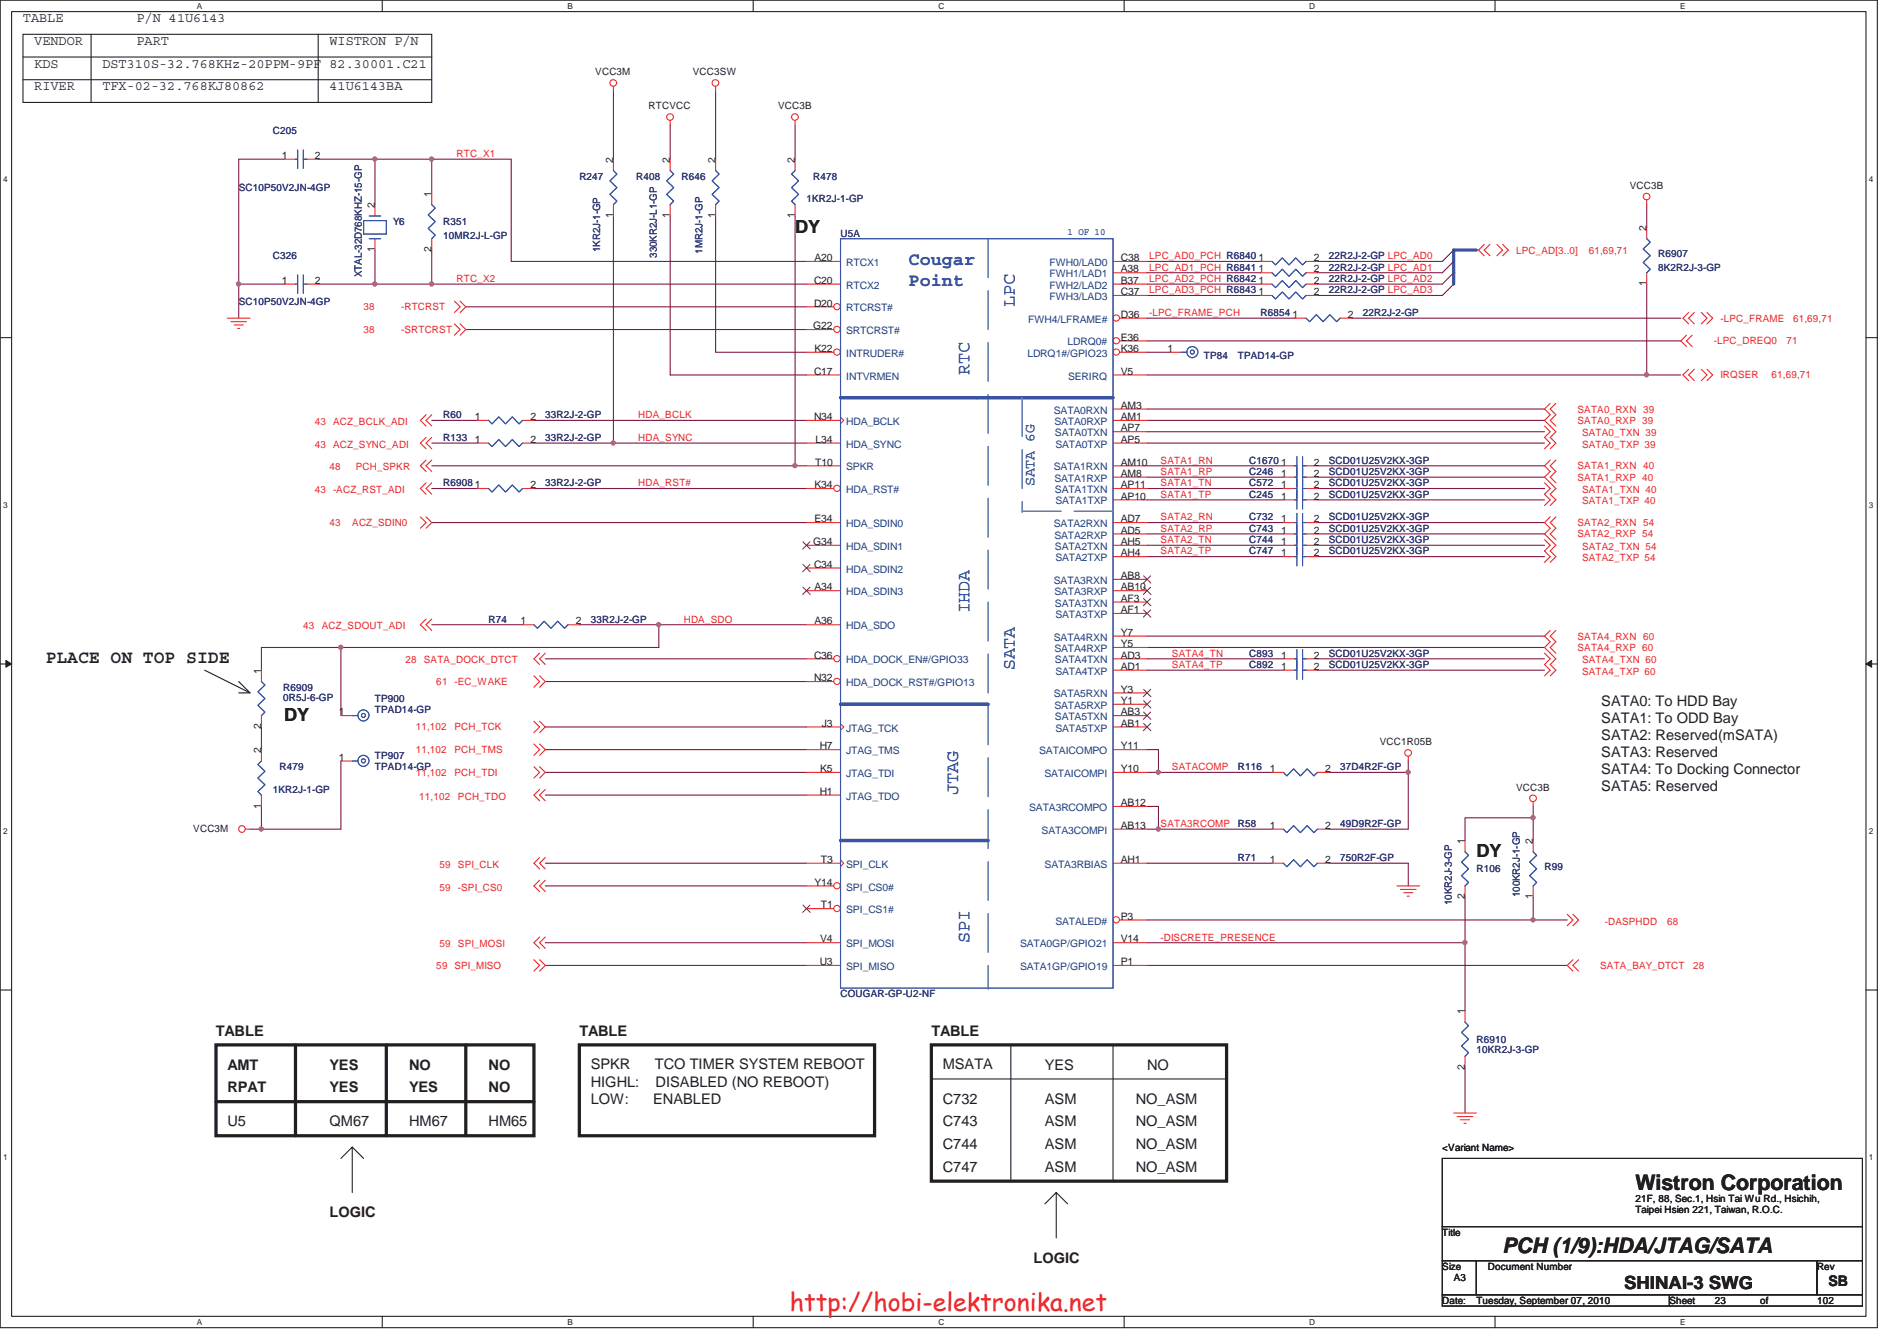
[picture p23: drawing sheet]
<svg xmlns="http://www.w3.org/2000/svg" width="297mm" height="210mm" viewBox="0 0 297 210" stroke-linecap="round" stroke-linejoin="round" font-family="sans-serif">
<defs><g id="words">
<text font-size="3.9" fill="#ed2024" x="123.7" y="205.2">http://hobi-elektronika.net</text>
<g font-size="3.3" fill="#231f20">
<text x="256.1" y="186.3">Wistron Corporation</text>
<text x="235.3" y="196.2">PCH (1/9):HDA/JTAG/SATA</text>
</g>
<g font-size="2.8" fill="#231f20">
<text x="124.5" y="36.4">DY</text>
<text x="7.2" y="103.8">PLACE ON TOP SIDE</text>
<text x="44.5" y="112.9">DY</text>
<text x="231.2" y="134.2">DY</text>
<text x="254.3" y="201.8">SHINAI-3 SWG</text>
</g>
<g font-size="2.8" fill="#3a53a4">
<text x="142.3" y="41.5">Cougar</text>
<text x="142.3" y="44.7">Point</text>
<text x="158.9" y="48" transform="rotate(-90 158.9 48)">LPC</text>
<text x="151.8" y="58.7" transform="rotate(-90 151.8 58.7)">RTC</text>
<text x="151.8" y="96.1" transform="rotate(-90 151.8 96.1)">IHDA</text>
<text x="158.9" y="104.9" transform="rotate(-90 158.9 104.9)">SATA</text>
<text x="150" y="124.5" transform="rotate(-90 150 124.5)">JTAG</text>
<text x="151.8" y="147.6" transform="rotate(-90 151.8 147.6)">SPI</text>
</g>
<text font-size="2.3" fill="#3a53a4" x="162" y="76.2" transform="rotate(-90 162 76.2)">SATA 6G</text>
<g font-size="2.3" fill="#231f20">
<text x="250.7" y="110.6">SATA0: To HDD Bay</text>
<text x="250.7" y="113.2">SATA1: To ODD Bay</text>
<text x="250.7" y="115.9">SATA2: Reserved(mSATA)</text>
<text x="250.7" y="118.6">SATA3: Reserved</text>
<text x="250.7" y="121.2">SATA4: To Docking Connector</text>
<text x="250.7" y="123.9">SATA5: Reserved</text>
<text x="33.8" y="162.2">TABLE</text>
<text x="35.6" y="167.5">AMT</text>
<text x="51.6" y="167.5">YES</text>
<text x="64" y="167.5">NO</text>
<text x="76.5" y="167.5">NO</text>
<text x="90.7" y="162.2">TABLE</text>
<text x="92.5" y="167.5">SPKR</text>
<text x="102.5" y="167.5">TCO TIMER SYSTEM REBOOT</text>
<text x="145.8" y="162.2">TABLE</text>
<text x="147.6" y="167.5">MSATA</text>
<text x="163.6" y="167.5">YES</text>
<text x="179.6" y="167.5">NO</text>
<text x="35.6" y="171.1">RPAT</text>
<text x="51.6" y="171.1">YES</text>
<text x="64" y="171.1">YES</text>
<text x="76.5" y="171.1">NO</text>
<text x="92.5" y="170.1">HIGHL:</text>
<text x="92.5" y="172.8">LOW:</text>
<text x="102.3" y="172.8">ENABLED</text>
<text x="102.7" y="170.1">DISABLED (NO REBOOT)</text>
<text x="147.6" y="172.8">C732</text>
<text x="163.6" y="172.8">ASM</text>
<text x="177.8" y="172.8">NO_ASM</text>
<text x="35.6" y="176.4">U5</text>
<text x="51.6" y="176.4">QM67</text>
<text x="64" y="176.4">HM67</text>
<text x="76.5" y="176.4">HM65</text>
<text x="147.6" y="176.4">C743</text>
<text x="147.6" y="179.9">C744</text>
<text x="163.6" y="176.4">ASM</text>
<text x="163.6" y="179.9">ASM</text>
<text x="177.8" y="176.4">NO_ASM</text>
<text x="177.8" y="179.9">NO_ASM</text>
<text x="147.6" y="183.5">C747</text>
<text x="163.6" y="183.5">ASM</text>
<text x="177.8" y="183.5">NO_ASM</text>
<text x="51.6" y="190.6">LOGIC</text>
<text x="161.8" y="197.7">LOGIC</text>
<text x="286.3" y="201.3">SB</text>
</g>
<g font-size="2.1" fill="#231f20">
<text x="3.6" y="3.5">TABLE</text>
<text x="21.4" y="3.5">P/N 41U6143</text>
<text x="5.4" y="10.6">KDS</text>
<text x="5.4" y="7">VENDOR</text>
<text x="16" y="10.6">DST310S-32.768KHz-20PPM-9PF</text>
<text x="21.4" y="7">PART</text>
<text x="51.6" y="7">WISTRON P/N</text>
<text x="51.6" y="10.6">82.30001.C21</text>
<text x="5.4" y="14.1">RIVER</text>
<text x="16" y="14.1">TFX-02-32.768KJ80862</text>
<text x="51.6" y="14.1">41U6143BA</text>
</g>
<g font-size="1.6" fill="#231f20">
<text x="93.2" y="11.8">VCC3M</text>
<text x="108.5" y="11.8">VCC3SW</text>
<text x="101.6" y="17.1">RTCVCC</text>
<text x="121.8" y="17.1">VCC3B</text>
<text x="44.2" y="24.9">1</text>
<text x="49.3" y="24.9">2</text>
<text x="96" y="25.5" transform="rotate(-90 96 25.5)">2</text>
<text x="104.9" y="25.5" transform="rotate(-90 104.9 25.5)">2</text>
<text x="112" y="25.5" transform="rotate(-90 112 25.5)">2</text>
<text x="124.5" y="25.5" transform="rotate(-90 124.5 25.5)">2</text>
<text x="255.2" y="29.6">VCC3B</text>
<text x="58.7" y="32.6" transform="rotate(-90 58.7 32.6)">2</text>
<text x="67.6" y="30.8" transform="rotate(-90 67.6 30.8)">1</text>
<text x="96" y="34.2" transform="rotate(-90 96 34.2)">1</text>
<text x="104.9" y="34.2" transform="rotate(-90 104.9 34.2)">1</text>
<text x="112" y="34.2" transform="rotate(-90 112 34.2)">1</text>
<text x="124.5" y="34.2" transform="rotate(-90 124.5 34.2)">1</text>
<text x="58.7" y="39.5" transform="rotate(-90 58.7 39.5)">1</text>
<text x="67.6" y="39.5" transform="rotate(-90 67.6 39.5)">2</text>
<text x="127.5" y="40.9">A20</text>
<text x="175.5" y="40.9">C38</text>
<text x="197.1" y="40.9">1</text>
<text x="205.7" y="40.9">2</text>
<text x="257.8" y="36.1" transform="rotate(-90 257.8 36.1)">2</text>
<text x="44.2" y="44.4">1</text>
<text x="49.3" y="44.4">2</text>
<text x="127.5" y="44.4">C20</text>
<text x="175.5" y="42.7">A38</text>
<text x="175.5" y="44.4">B37</text>
<text x="175.5" y="46.2">C37</text>
<text x="197.1" y="46.2">1</text>
<text x="197.1" y="44.4">1</text>
<text x="197.1" y="42.7">1</text>
<text x="205.7" y="46.2">2</text>
<text x="205.7" y="44.4">2</text>
<text x="205.7" y="42.7">2</text>
<text x="257.8" y="44.8" transform="rotate(-90 257.8 44.8)">1</text>
<text x="127.3" y="51.6">G22</text>
<text x="127.5" y="48">D20</text>
<text x="175.5" y="53.3">E36</text>
<text x="175.5" y="49.8">D36</text>
<text x="202.4" y="49.8">1</text>
<text x="211.1" y="49.8">2</text>
<text x="127.5" y="58.7">C17</text>
<text x="127.5" y="55.1">K22</text>
<text x="175.5" y="58.7">V5</text>
<text x="175.5" y="55.1">K36</text>
<text x="182.8" y="55.1">1</text>
<text x="74.4" y="65.8">1</text>
<text x="83.1" y="65.8">2</text>
<text x="127.5" y="65.8">N34</text>
<text x="175.5" y="64">AM3</text>
<text x="175.5" y="65.8">AM1</text>
<text x="74.4" y="69.3">1</text>
<text x="83.1" y="69.3">2</text>
<text x="127.7" y="69.3">L34</text>
<text x="175.5" y="69.3">AP5</text>
<text x="175.5" y="67.6">AP7</text>
<text x="74.4" y="76.5">1</text>
<text x="83.1" y="76.5">2</text>
<text x="127.5" y="76.5">K34</text>
<text x="127.6" y="72.9">T10</text>
<text x="175.5" y="76.5">AP11</text>
<text x="175.5" y="72.9">AM10</text>
<text x="175.5" y="74.7">AM8</text>
<text x="200.6" y="72.9">1</text>
<text x="200.6" y="76.5">1</text>
<text x="200.6" y="74.7">1</text>
<text x="205.7" y="72.9">2</text>
<text x="205.7" y="76.5">2</text>
<text x="205.7" y="74.7">2</text>
<text x="127.5" y="81.8">E34</text>
<text x="175.5" y="78.2">AP10</text>
<text x="175.5" y="81.8">AD7</text>
<text x="175.5" y="83.6">AD5</text>
<text x="200.6" y="83.6">1</text>
<text x="200.6" y="78.2">1</text>
<text x="200.6" y="81.8">1</text>
<text x="205.7" y="83.6">2</text>
<text x="205.7" y="78.2">2</text>
<text x="205.7" y="81.8">2</text>
<text x="127.3" y="85.3">G34</text>
<text x="127.5" y="88.9">C34</text>
<text x="175.5" y="87.1">AH4</text>
<text x="175.5" y="85.3">AH5</text>
<text x="200.6" y="87.1">1</text>
<text x="200.6" y="85.3">1</text>
<text x="205.7" y="87.1">2</text>
<text x="205.7" y="85.3">2</text>
<text x="127.5" y="92.5">A34</text>
<text x="175.5" y="94.2">AF3</text>
<text x="175.5" y="90.7">AB8</text>
<text x="175.5" y="92.5">AB10</text>
<text x="81.5" y="97.8">1</text>
<text x="90.2" y="97.8">2</text>
<text x="127.5" y="97.8">A36</text>
<text x="175.5" y="96">AF1</text>
<text x="175.5" y="99.6">Y7</text>
<text x="175.5" y="101.3">Y5</text>
<text x="40.9" y="105.5" transform="rotate(-90 40.9 105.5)">1</text>
<text x="127.5" y="103.1">C36</text>
<text x="127.5" y="106.7">N32</text>
<text x="175.5" y="104.9">AD1</text>
<text x="175.5" y="103.1">AD3</text>
<text x="200.6" y="103.1">1</text>
<text x="200.6" y="104.9">1</text>
<text x="205.7" y="103.1">2</text>
<text x="205.7" y="104.9">2</text>
<text x="53" y="112">1</text>
<text x="128.7" y="113.8">J3</text>
<text x="175.5" y="113.8">AB1</text>
<text x="175.5" y="112">AB3</text>
<text x="175.5" y="108.5">Y3</text>
<text x="175.5" y="110.2">Y1</text>
<text x="40.9" y="117.9" transform="rotate(-90 40.9 117.9)">2</text>
<text x="40.9" y="114.2" transform="rotate(-90 40.9 114.2)">2</text>
<text x="53" y="119.1">1</text>
<text x="128.4" y="117.3">H7</text>
<text x="175.5" y="117.3">Y11</text>
<text x="216.1" y="116.7">VCC1R05B</text>
<text x="128.4" y="124.5">H1</text>
<text x="128.4" y="120.9">K5</text>
<text x="175.5" y="120.9">Y10</text>
<text x="198.8" y="120.9">1</text>
<text x="207.5" y="120.9">2</text>
<text x="237.4" y="123.8">VCC3B</text>
<text x="30.3" y="130.2">VCC3M</text>
<text x="40.9" y="126.6" transform="rotate(-90 40.9 126.6)">1</text>
<text x="175.5" y="129.8">AB13</text>
<text x="175.5" y="126.2">AB12</text>
<text x="198.8" y="129.8">1</text>
<text x="207.5" y="129.8">2</text>
<text x="128.5" y="135.1">T3</text>
<text x="175.5" y="135.1">AH1</text>
<text x="198.8" y="135.1">1</text>
<text x="207.5" y="135.1">2</text>
<text x="229.4" y="132.2" transform="rotate(-90 229.4 132.2)">1</text>
<text x="240" y="132.2" transform="rotate(-90 240 132.2)">2</text>
<text x="127.5" y="138.7">Y14</text>
<text x="128.5" y="142.2">T1</text>
<text x="229.4" y="140.8" transform="rotate(-90 229.4 140.8)">2</text>
<text x="240" y="140.8" transform="rotate(-90 240 140.8)">1</text>
<text x="128.4" y="147.6">V4</text>
<text x="175.5" y="147.6">V14</text>
<text x="175.5" y="144">P3</text>
<text x="128.4" y="151.1">U3</text>
<text x="175.5" y="151.1">P1</text>
<text x="229.4" y="158.8" transform="rotate(-90 229.4 158.8)">1</text>
<text x="229.4" y="167.5" transform="rotate(-90 229.4 167.5)">2</text>
<text x="225.8" y="180.2">&lt;Variant Name&gt;</text>
<text x="256.1" y="188.2">21F, 88, Sec.1, Hsin Tai Wu Rd., Hsichih,</text>
<text x="256.1" y="190">Taipei Hsien 221, Taiwan, R.O.C.</text>
<text x="225.8" y="193.5">Title</text>
<text x="225.8" y="198.8">Size</text>
<text x="227.6" y="200.6">A3</text>
<text x="233" y="198.8">Document Number</text>
<text x="284.5" y="198.8">Rev</text>
<text x="225.8" y="204.2">Date:</text>
<text x="231.2" y="204.2">Tuesday, September 07, 2010</text>
<text x="261.4" y="204.2">Sheet</text>
<text x="268.5" y="204.2">23</text>
<text x="275.6" y="204.2">of</text>
<text x="284.5" y="204.2">102</text>
</g>
<g font-size="1.6" fill="#2d2d72">
<text x="42.7" y="21">C205</text>
<text x="37.4" y="29.9">SC10P50V2JN-4GP</text>
<text x="90.7" y="28.1">R247</text>
<text x="99.6" y="28.1">R408</text>
<text x="106.7" y="28.1">R646</text>
<text x="127.3" y="28.1">R478</text>
<text x="61.5" y="35.3">Y6</text>
<text x="69.4" y="35.3">R351</text>
<text x="126.3" y="31.7">1KR2J-1-GP</text>
<text x="42.7" y="40.6">C326</text>
<text x="69.4" y="37.4">10MR2J-L-GP</text>
<text x="94" y="39.5" transform="rotate(-90 94 39.5)">1KR2J-1-GP</text>
<text x="102.9" y="40.4" transform="rotate(-90 102.9 40.4)">330KR2J-L1-GP</text>
<text x="110" y="39.7" transform="rotate(-90 110 39.7)">1MR2J-1-GP</text>
<text x="131.6" y="37">U5A</text>
<text x="208.1" y="40.6">22R2J-2-GP LPC_AD0</text>
<text x="259.6" y="40.3">R6907</text>
<text x="37.4" y="47.7">SC10P50V2JN-4GP</text>
<text x="56.6" y="43.4" transform="rotate(-90 56.6 43.4)">XTAL-32D768KHZ-15-GP</text>
<text x="208.1" y="45.9">22R2J-2-GP LPC_AD3</text>
<text x="208.1" y="44.2">22R2J-2-GP LPC_AD2</text>
<text x="208.1" y="42.4">22R2J-2-GP LPC_AD1</text>
<text x="259.6" y="42.4">8K2R2J-3-GP</text>
<text x="197.4" y="49.5">R6854</text>
<text x="213.4" y="49.5">22R2J-2-GP</text>
<text x="188.5" y="56.3">TP84</text>
<text x="193.8" y="56.3">TPAD14-GP</text>
<text x="69.4" y="65.5">R60</text>
<text x="85.4" y="65.5">33R2J-2-GP</text>
<text x="69.4" y="69">R133</text>
<text x="85.4" y="69">33R2J-2-GP</text>
<text x="69.4" y="76.2">R6908</text>
<text x="85.4" y="76.2">33R2J-2-GP</text>
<text x="195.6" y="72.6">C1670</text>
<text x="195.6" y="77.9">C245</text>
<text x="195.6" y="76.2">C572</text>
<text x="195.6" y="74.4">C246</text>
<text x="208.1" y="72.6">SCD01U25V2KX-3GP</text>
<text x="208.1" y="77.9">SCD01U25V2KX-3GP</text>
<text x="208.1" y="76.2">SCD01U25V2KX-3GP</text>
<text x="208.1" y="74.4">SCD01U25V2KX-3GP</text>
<text x="195.6" y="83.3">C743</text>
<text x="195.6" y="81.5">C732</text>
<text x="208.1" y="83.3">SCD01U25V2KX-3GP</text>
<text x="208.1" y="81.5">SCD01U25V2KX-3GP</text>
<text x="195.6" y="86.8">C747</text>
<text x="195.6" y="85">C744</text>
<text x="208.1" y="86.8">SCD01U25V2KX-3GP</text>
<text x="208.1" y="85">SCD01U25V2KX-3GP</text>
<text x="76.5" y="97.5">R74</text>
<text x="92.5" y="97.5">33R2J-2-GP</text>
<text x="195.6" y="102.8">C893</text>
<text x="195.6" y="104.6">C892</text>
<text x="208.1" y="102.8">SCD01U25V2KX-3GP</text>
<text x="208.1" y="104.6">SCD01U25V2KX-3GP</text>
<text x="44.3" y="108.2">R6909</text>
<text x="44.3" y="109.8">0R5J-6-GP</text>
<text x="58.7" y="109.9">TP900</text>
<text x="58.7" y="111.7">TPAD14-GP</text>
<text x="58.7" y="118.8">TP907</text>
<text x="42.7" y="124.2">1KR2J-1-GP</text>
<text x="43.8" y="120.6">R479</text>
<text x="58.7" y="120.6">TPAD14-GP</text>
<text x="193.8" y="120.6">R116</text>
<text x="209.8" y="120.6">37D4R2F-GP</text>
<text x="193.8" y="129.5">R58</text>
<text x="209.8" y="129.5">49D9R2F-GP</text>
<text x="193.8" y="134.8">R71</text>
<text x="209.8" y="134.8">750R2F-GP</text>
<text x="231.2" y="136.6">R106</text>
<text x="241.8" y="136.3">R99</text>
<text x="227.3" y="141.7" transform="rotate(-90 227.3 141.7)">10KR2J-3-GP</text>
<text x="238" y="140.5" transform="rotate(-90 238 140.5)">100KR2J-1-GP</text>
<text x="131.6" y="156.2">COUGAR-GP-U2-NF</text>
<text x="231.2" y="163.3">R6910</text>
<text x="231.2" y="164.9">10KR2J-3-GP</text>
</g>
<g font-size="1.6" fill="#ec2426">
<text x="71.5" y="24.6">RTC_X1</text>
<text x="180" y="40.6">LPC_AD0_PCH R6840</text>
<text x="237.4" y="39.7">LPC_AD[3..0]</text>
<text x="248.8" y="39.7">61,69,71</text>
<text x="71.5" y="44.2">RTC_X2</text>
<text x="180" y="42.4">LPC_AD1_PCH R6841</text>
<text x="180" y="44.2">LPC_AD2_PCH R6842</text>
<text x="180" y="45.9">LPC_AD3_PCH R6843</text>
<text x="56.9" y="48.6">38</text>
<text x="56.9" y="52.2">38</text>
<text x="62.8" y="48.6">-RTCRST</text>
<text x="62.8" y="52.2">-SRTCRST</text>
<text x="180" y="49.5">-LPC_FRAME_PCH</text>
<text x="268.3" y="53.9">-LPC_DREQ0</text>
<text x="269.4" y="50.4">-LPC_FRAME</text>
<text x="279.7" y="53.9">71</text>
<text x="280.8" y="50.4">61,69,71</text>
<text x="269.4" y="59.3">IRQSER</text>
<text x="277.4" y="59.3">61,69,71</text>
<text x="99.9" y="65.5">HDA_BCLK</text>
<text x="247" y="64.6">SATA0_RXN 39</text>
<text x="49.3" y="70.1">43</text>
<text x="49.3" y="66.5">43</text>
<text x="52.2" y="70.1">ACZ_SYNC_ADI</text>
<text x="52.2" y="66.5">ACZ_BCLK_ADI</text>
<text x="99.9" y="69">HDA_SYNC</text>
<text x="247" y="66.4">SATA0_RXP 39</text>
<text x="247.7" y="68.3">SATA0_TXN 39</text>
<text x="247.7" y="70.1">SATA0_TXP 39</text>
<text x="49.3" y="77.2">43</text>
<text x="51.6" y="73.7">48</text>
<text x="52.2" y="77.2">-ACZ_RST_ADI</text>
<text x="55.7" y="73.7">PCH_SPKR</text>
<text x="99.9" y="76.2">HDA_RST#</text>
<text x="181.7" y="72.6">SATA1_RN</text>
<text x="181.7" y="74.4">SATA1_RP</text>
<text x="181.7" y="76.2">SATA1_TN</text>
<text x="181.7" y="77.9">SATA1_TP</text>
<text x="247" y="75.3">SATA1_RXP 40</text>
<text x="247" y="73.5">SATA1_RXN 40</text>
<text x="247.7" y="77.2">SATA1_TXN 40</text>
<text x="51.6" y="82.4">43</text>
<text x="55.2" y="82.4">ACZ_SDIN0</text>
<text x="181.7" y="83.3">SATA2_RP</text>
<text x="181.7" y="81.5">SATA2_RN</text>
<text x="247" y="82.4">SATA2_RXN 54</text>
<text x="247.7" y="79">SATA1_TXP 40</text>
<text x="181.7" y="85">SATA2_TN</text>
<text x="181.7" y="86.8">SATA2_TP</text>
<text x="247" y="84.2">SATA2_RXP 54</text>
<text x="247.7" y="86.1">SATA2_TXN 54</text>
<text x="247.7" y="87.9">SATA2_TXP 54</text>
<text x="47.5" y="98.5">43</text>
<text x="50.4" y="98.5">ACZ_SDOUT_ADI</text>
<text x="107.1" y="97.5">HDA_SDO</text>
<text x="247" y="101.9">SATA4_RXP 60</text>
<text x="247" y="100.2">SATA4_RXN 60</text>
<text x="63.5" y="103.9">28</text>
<text x="66.4" y="103.9">SATA_DOCK_DTCT</text>
<text x="68.3" y="107.3">61 -EC_WAKE</text>
<text x="183.5" y="102.8">SATA4_TN</text>
<text x="183.5" y="104.6">SATA4_TP</text>
<text x="247.7" y="103.9">SATA4_TXN 60</text>
<text x="247.7" y="105.7">SATA4_TXP 60</text>
<text x="65.1" y="114.4">11,102</text>
<text x="65.1" y="117.9">11,102</text>
<text x="71.2" y="114.4">PCH_TCK</text>
<text x="71.2" y="117.9">PCH_TMS</text>
<text x="65.1" y="121.5">11,102</text>
<text x="65.7" y="125.2">11,102</text>
<text x="71.2" y="121.5">PCH_TDI</text>
<text x="71.7" y="125.2">PCH_TDO</text>
<text x="183.5" y="120.6">SATACOMP</text>
<text x="181.7" y="129.5">SATA3RCOMP</text>
<text x="68.8" y="135.9">59</text>
<text x="71.7" y="135.9">SPI_CLK</text>
<text x="68.8" y="139.4">59</text>
<text x="71.7" y="139.4">-SPI_CS0</text>
<text x="68.8" y="148.3">59</text>
<text x="71.7" y="148.3">SPI_MOSI</text>
<text x="181.7" y="147.3">-DISCRETE_PRESENCE</text>
<text x="251.3" y="144.8">-DASPHDD</text>
<text x="261.1" y="144.8">68</text>
<text x="68.3" y="151.7">59 SPI_MISO</text>
<text x="250.6" y="151.7">SATA_BAY_DTCT</text>
<text x="265.1" y="151.7">28</text>
</g>
<g font-size="1.6" fill="#1d437e">
<text x="132.5" y="41.7">RTCX1</text>
<text x="164.3" y="41.7">FWH0/LAD0</text>
<text x="132.5" y="45.2">RTCX2</text>
<text x="164.3" y="43.4">FWH1/LAD1</text>
<text x="164.3" y="45.2">FWH2/LAD2</text>
<text x="164.3" y="47">FWH3/LAD3</text>
<text x="132.5" y="48.8">RTCRST#</text>
<text x="132.5" y="52.3">SRTCRST#</text>
<text x="161" y="50.5">FWH4/LFRAME#</text>
<text x="132.5" y="59.4">INTVRMEN</text>
<text x="132.5" y="55.9">INTRUDER#</text>
<text x="160.9" y="55.9">LDRQ1#/GPIO23</text>
<text x="167.2" y="54.1">LDRQ0#</text>
<text x="167.3" y="59.4">SERIRQ</text>
<text x="165" y="64.8">SATA0RXN</text>
<text x="132.5" y="66.5">HDA_BCLK</text>
<text x="132.5" y="70.1">HDA_SYNC</text>
<text x="165.1" y="66.5">SATA0RXP</text>
<text x="165.2" y="68.3">SATA0TXN</text>
<text x="165.3" y="70.1">SATA0TXP</text>
<text x="132.5" y="77.2">HDA_RST#</text>
<text x="132.5" y="73.7">SPKR</text>
<text x="165" y="73.7">SATA1RXN</text>
<text x="165.1" y="75.4">SATA1RXP</text>
<text x="165.2" y="77.2">SATA1TXN</text>
<text x="132.5" y="82.5">HDA_SDIN0</text>
<text x="165" y="82.5">SATA2RXN</text>
<text x="165.3" y="79">SATA1TXP</text>
<text x="132.5" y="86.1">HDA_SDIN1</text>
<text x="132.5" y="89.7">HDA_SDIN2</text>
<text x="165.1" y="84.3">SATA2RXP</text>
<text x="165.2" y="86.1">SATA2TXN</text>
<text x="165.3" y="87.9">SATA2TXP</text>
<text x="132.5" y="93.2">HDA_SDIN3</text>
<text x="165" y="91.4">SATA3RXN</text>
<text x="165.1" y="93.2">SATA3RXP</text>
<text x="165.2" y="95">SATA3TXN</text>
<text x="132.5" y="98.5">HDA_SDO</text>
<text x="165" y="100.3">SATA4RXN</text>
<text x="165.3" y="96.8">SATA3TXP</text>
<text x="132.5" y="103.9">HDA_DOCK_EN#/GPIO33</text>
<text x="132.5" y="107.4">HDA_DOCK_RST#/GPIO13</text>
<text x="165.1" y="102.1">SATA4RXP</text>
<text x="165.2" y="103.9">SATA4TXN</text>
<text x="165.3" y="105.7">SATA4TXP</text>
<text x="165" y="109.2">SATA5RXN</text>
<text x="165.1" y="111">SATA5RXP</text>
<text x="165.2" y="112.8">SATA5TXN</text>
<text x="132.5" y="114.6">JTAG_TCK</text>
<text x="132.5" y="118.1">JTAG_TMS</text>
<text x="162.7" y="118.1">SATAICOMPO</text>
<text x="165.3" y="114.6">SATA5TXP</text>
<text x="132.5" y="121.7">JTAG_TDI</text>
<text x="132.5" y="125.2">JTAG_TDO</text>
<text x="163.5" y="121.7">SATAICOMPI</text>
<text x="161.2" y="127">SATA3RCOMPO</text>
<text x="163.1" y="130.6">SATA3COMPI</text>
<text x="132.5" y="135.9">SPI_CLK</text>
<text x="163.6" y="135.9">SATA3RBIAS</text>
<text x="132.5" y="139.4">SPI_CS0#</text>
<text x="132.5" y="143">SPI_CS1#</text>
<text x="132.5" y="148.3">SPI_MOSI</text>
<text x="159.7" y="148.3">SATA0GP/GPIO21</text>
<text x="165.3" y="144.8">SATALED#</text>
<text x="132.5" y="151.9">SPI_MISO</text>
<text x="159.7" y="151.9">SATA1GP/GPIO19</text>
</g>
<text font-size="1.6" fill="#3a53a4" x="167.2" y="36.8">1 OF 10</text>
<g font-size="1.3" fill="#231f20">
<text x="30.8" y="1.4">A</text>
<text x="88.9" y="1.4">B</text>
<text x="146.9" y="1.4">C</text>
<text x="205" y="1.4">D</text>
<text x="263.1" y="1.4">E</text>
<text x=".5" y="28.5">4</text>
<text x="292.6" y="28.5">4</text>
<text x=".5" y="79.5">3</text>
<text x="292.6" y="79.5">3</text>
<text x=".5" y="130.6">2</text>
<text x="292.6" y="130.6">2</text>
<text x=".5" y="181.7">1</text>
<text x="292.6" y="181.7">1</text>
<text x="30.8" y="207.4">A</text>
<text x="88.9" y="207.4">B</text>
<text x="146.9" y="207.4">C</text>
<text x="205" y="207.4">D</text>
<text x="263.1" y="207.4">E</text>
</g>
</g></defs>
<path d="M0 0h294v207.9h-294zM1.8 1.8h290.4v204.3h-290.4z" fill="none" stroke="#231f20" stroke-width=".17"/>
<g fill="#fff">
<path d="M30.8 .2h.8v1.4h-.8z"/>
<path d="M30.8 206.3h.8v1.4h-.8z"/>
</g>
<path d="M59.9 0v1.8M59.9 206.1v1.8" fill="none" stroke="#231f20" stroke-width=".17"/>
<g fill="#fff">
<path d="M88.9 .2h.8v1.4h-.8z"/>
<path d="M88.9 206.3h.8v1.4h-.8z"/>
</g>
<path d="M117.9 0v1.8M117.9 206.1v1.8" fill="none" stroke="#231f20" stroke-width=".17"/>
<g fill="#fff">
<path d="M146.9 .2h.9v1.4h-.9z"/>
<path d="M146.9 206.3h.9v1.4h-.9z"/>
</g>
<path d="M176 0v1.8M176 206.1v1.8" fill="none" stroke="#231f20" stroke-width=".17"/>
<g fill="#fff">
<path d="M205 .2h.9v1.4h-.9z"/>
<path d="M205 206.3h.9v1.4h-.9z"/>
</g>
<path d="M234.1 0v1.8M234.1 206.1v1.8" fill="none" stroke="#231f20" stroke-width=".17"/>
<g fill="#fff">
<path d="M263.1 .2h.8v1.4h-.8z"/>
<path d="M263.1 206.3h.8v1.4h-.8z"/>
<path d="M.5 27.3h.7v1.4h-.7z"/>
<path d="M292.6 27.3h.7v1.4h-.7z"/>
<path d="M.5 78.4h.7v1.4h-.7z"/>
<path d="M292.6 78.4h.7v1.4h-.7z"/>
</g>
<path d="M0 52.9h1.8M292.2 52.9h1.8" fill="none" stroke="#231f20" stroke-width=".17"/>
<g fill="#fff">
<path d="M.5 129.5h.7v1.4h-.7z"/>
<path d="M292.6 129.5h.7v1.4h-.7z"/>
</g>
<path d="M0 104h1.8M292.2 104h1.8" fill="none" stroke="#231f20" stroke-width=".17"/>
<path d="M.9 103.4l.9 .6-.9 .5z" fill="#231f20"/>
<path d="M.9 103.4l.9 .6-.9 .5z" fill="none" stroke="#231f20" stroke-width=".16"/>
<path d="M292.2 104l.9-.6v1.1z" fill="#231f20"/>
<path d="M292.2 104l.9-.6v1.1z" fill="none" stroke="#231f20" stroke-width=".16"/>
<g fill="#fff">
<path d="M.5 180.5h.7v1.4h-.7z"/>
<path d="M292.6 180.5h.7v1.4h-.7z"/>
</g>
<path d="M0 155h1.8M292.2 155h1.8" fill="none" stroke="#231f20" stroke-width=".17"/>
<path d="M49.8 24.9h17.8v5.4M58.7 44.5h8.9" fill="none" stroke="#7f1542" stroke-width=".17"/>
<circle cx="67.6" cy="24.9" r=".32" fill="#b8529f"/>
<circle cx="67.6" cy="24.9" r=".32" fill="none" stroke="#b8529f" stroke-width=".17"/>
<path d="M58.7 24.9v7.1" fill="none" stroke="#7f1542" stroke-width=".17"/>
<circle cx="58.7" cy="24.9" r=".32" fill="#b8529f"/>
<circle cx="58.7" cy="24.9" r=".32" fill="none" stroke="#b8529f" stroke-width=".17"/>
<path d="M58.7 39.2v5.3M67.6 24.9h12.4" fill="none" stroke="#7f1542" stroke-width=".17"/>
<circle cx="58.7" cy="44.5" r=".32" fill="#b8529f"/>
<circle cx="58.7" cy="44.5" r=".32" fill="none" stroke="#b8529f" stroke-width=".17"/>
<path d="M67.6 44.5h58.7" fill="none" stroke="#7f1542" stroke-width=".17"/>
<circle cx="67.6" cy="44.5" r=".32" fill="#b8529f"/>
<circle cx="67.6" cy="44.5" r=".32" fill="none" stroke="#b8529f" stroke-width=".17"/>
<path d="M44.5 24.9h-7.1v24.9M67.6 39.2v5.3M80 24.9v16h46.3M37.4 44.5h7.1M49.8 44.5h8.9" fill="none" stroke="#7f1542" stroke-width=".17"/>
<circle cx="37.4" cy="44.5" r=".32" fill="#b8529f"/>
<circle cx="37.4" cy="44.5" r=".32" fill="none" stroke="#b8529f" stroke-width=".17"/>
<g fill="none" stroke="#7f1542" stroke-width=".17">
<path d="M112.1 14.3v10.6M112.1 33.8v21.4h14.2M257.8 32v3.6M179.6 58.7h83.6M179.6 53.4h83.6M257.8 44.5v14.2M179.6 72.9h21.4M179.6 74.7h21.4M179.6 76.5h21.4M179.6 78.3h21.4M206.3 72.9h35.5M206.3 74.7h35.5"/>
<path d="M206.3 76.5h35.5M206.3 78.3h35.5M179.6 99.6h62.2M179.6 101.4h62.2M179.6 103.2h21.4M179.6 104.9h21.4M206.3 103.2h35.5M206.3 104.9h35.5"/>
</g>
<circle cx="257.8" cy="58.7" r=".32" fill="#b8529f"/>
<circle cx="257.8" cy="58.7" r=".32" fill="none" stroke="#b8529f" stroke-width=".17"/>
<g fill="none" stroke="#7f1542" stroke-width=".17">
<path d="M104.9 19.6v5.3M104.9 33.8v24.9M72.9 51.6h53.4M72.9 48h53.4M179.6 55.2h3.6M179.6 44.5h17.8M179.6 46.3h17.8M179.6 40.9h17.8M179.6 42.7h17.8M206.3 42.7h19.5M206.3 44.5h19.5M206.3 46.3h19.5"/>
<path d="M206.3 40.9h19.5M85.4 103.2h40.9M85.4 106.7h40.9M85.4 135.2h40.9M85.4 138.7h40.9M179.6 120.9h19.6M208.1 120.9h12.4M85.4 147.6h40.9M85.4 151.2h40.9"/>
</g>
<path d="M227.6 39.2h3.6" fill="none" stroke="#3a53a4" stroke-width=".51"/>
<circle cx="220.5" cy="120.9" r=".32" fill="#b8529f"/>
<circle cx="220.5" cy="120.9" r=".32" fill="none" stroke="#b8529f" stroke-width=".17"/>
<path d="M179.6 117.4h1.8v3.5M220.5 119.2v1.7" fill="none" stroke="#7f1542" stroke-width=".17"/>
<circle cx="181.4" cy="120.9" r=".32" fill="#b8529f"/>
<circle cx="181.4" cy="120.9" r=".32" fill="none" stroke="#b8529f" stroke-width=".17"/>
<path d="M179.6 49.8h23.1M211.6 49.8h51.6M103.2 97.8h23.1" fill="none" stroke="#7f1542" stroke-width=".17"/>
<circle cx="103.1" cy="97.8" r=".32" fill="#b8529f"/>
<circle cx="103.1" cy="97.8" r=".32" fill="none" stroke="#b8529f" stroke-width=".17"/>
<path d="M67.6 69.4h7.1M124.5 72.9h1.8M67.6 97.8h14.2M85.4 113.8h40.9M85.4 117.4h40.9M85.4 120.9h40.9M85.4 124.5h40.9" fill="none" stroke="#7f1542" stroke-width=".17"/>
<circle cx="124.5" cy="72.9" r=".32" fill="#b8529f"/>
<circle cx="124.5" cy="72.9" r=".32" fill="none" stroke="#b8529f" stroke-width=".17"/>
<g fill="none" stroke="#7f1542" stroke-width=".17">
<path d="M124.5 19.6v5.3M124.5 33.8v39.1h-56.9M104.9 58.7h21.4M67.6 76.5h7.1M67.6 65.8h7.1M83.6 76.5h42.7M83.6 65.8h42.7M179.6 64h62.2M179.6 65.8h62.2M179.6 67.6h62.2M179.6 69.4h62.2M67.6 81.8h58.7"/>
<path d="M90.7 97.8h12.5v3.6h-49.8"/>
</g>
<circle cx="53.4" cy="101.4" r=".32" fill="#b8529f"/>
<circle cx="53.4" cy="101.4" r=".32" fill="none" stroke="#b8529f" stroke-width=".17"/>
<path d="M40.9 101.4v3.5M40.9 113.8v3.6M53.4 119.2v10.6h-12.5v-3.5" fill="none" stroke="#7f1542" stroke-width=".17"/>
<circle cx="40.9" cy="129.8" r=".32" fill="#b8529f"/>
<circle cx="40.9" cy="129.8" r=".32" fill="none" stroke="#b8529f" stroke-width=".17"/>
<path d="M40.9 101.4h12.5v10.7M39.2 129.8h1.7M179.6 126.3h1.8v3.5h-1.8" fill="none" stroke="#7f1542" stroke-width=".17"/>
<circle cx="181.4" cy="129.8" r=".32" fill="#b8529f"/>
<circle cx="181.4" cy="129.8" r=".32" fill="none" stroke="#b8529f" stroke-width=".17"/>
<path d="M179.6 135.2h19.6M181.4 129.8h17.8M208.1 135.2h12.4v3.5M220.5 120.9v8.9h-12.4M240.1 128.1v3.5M240.1 126.3v1.8h-10.7v3.5" fill="none" stroke="#7f1542" stroke-width=".17"/>
<path d="M227.6 42.7v1.8" fill="none" stroke="#3a53a4" stroke-width=".51"/>
<circle cx="240" cy="128" r=".32" fill="#b8529f"/>
<circle cx="240" cy="128" r=".32" fill="none" stroke="#b8529f" stroke-width=".17"/>
<path d="M179.6 151.2h65.8M179.6 144.1h60.5" fill="none" stroke="#7f1542" stroke-width=".17"/>
<circle cx="240" cy="144" r=".32" fill="#b8529f"/>
<circle cx="240" cy="144" r=".32" fill="none" stroke="#b8529f" stroke-width=".17"/>
<path d="M179.6 147.6h49.8M229.4 140.5v17.8M240.1 140.5v3.6h5.3M229.4 167.2v7.1" fill="none" stroke="#7f1542" stroke-width=".17"/>
<circle cx="229.4" cy="147.6" r=".32" fill="#b8529f"/>
<circle cx="229.4" cy="147.6" r=".32" fill="none" stroke="#b8529f" stroke-width=".17"/>
<path d="M96.1 33.8v35.6h30.2M179.6 83.6h21.4M179.6 81.8h21.4M179.6 85.4h21.4M179.6 87.2h21.4M206.3 83.6h35.5M206.3 81.8h35.5M206.3 85.4h35.5M206.3 87.2h35.5" fill="none" stroke="#7f1542" stroke-width=".17"/>
<path d="M227.6 39.2v3.5" fill="none" stroke="#3a53a4" stroke-width=".51"/>
<circle cx="96" cy="69.4" r=".32" fill="#b8529f"/>
<circle cx="96" cy="69.4" r=".32" fill="none" stroke="#b8529f" stroke-width=".17"/>
<path d="M96.1 14.3v10.6M227.6 39.2l-1.8 1.7M227.6 40.9l-1.8 1.8M227.6 42.7l-1.8 1.8M227.6 44.5l-1.8 1.8M83.6 69.4h12.5" fill="none" stroke="#7f1542" stroke-width=".17"/>
<g fill="none" stroke="#ec2426" stroke-width=".17">
<path d="M96.1 13.5v.8M104.9 18.9v.7M112.1 13.5v.8M124.5 18.9v.7M44.5 24.9h1.8M48 24.9h1.8M232.4 38.3l-.9 .9 .9 .8M233.3 38.3l-.9 .9 .9 .8M234.4 38.3l.9 .9-.9 .8M235.3 38.3l.9 .9-.9 .8M257.8 31.3v.7M35.6 49.8h3.6"/>
<path d="M36.1 50.4h2.5M36.7 50.9h1.4M37.2 51.4h.3M71.2 47.2l.8 .8-.8 .9M71.2 50.7l.8 .9-.8 .9M72 47.2l.9 .8-.9 .9M72 50.7l.9 .9-.9 .9M126.3 40.9h5.3M126.3 44.5h5.3M126.3 58.7h5.3M264.1 52.5l-.9 .9 .9 .9M264.4 57.8l-.9 .9 .9 .9"/>
<path d="M264.4 48.9l-.9 .9 .9 .9M265 52.5l-.9 .9 .9 .9M265.3 57.8l-.9 .9 .9 .9M265.3 48.9l-.9 .9 .9 .9M266.4 57.8l.9 .9-.9 .9M266.4 48.9l.9 .9-.9 .9M267.3 57.8l.9 .9-.9 .9M267.3 48.9l.9 .9-.9 .9M66.7 68.5l-.9 .9 .9 .9M66.7 72l-.9 .9 .9 .9M66.7 64.9l-.9 .9 .9 .9M66.7 75.6l-.9 .9 .9 .9"/>
<path d="M67.6 68.5l-.9 .9 .9 .9M67.6 72l-.9 .9 .9 .9M67.6 64.9l-.9 .9 .9 .9M67.6 75.6l-.9 .9 .9 .9M201 72.9h1.7M204.5 72.9h1.8M241.8 75.6l.9 .9-.9 .9 .9 .9-.9 .9M241.8 66.7l.9 .9-.9 .9 .9 .9-.9 .9M242.7 72l-.9 .9 .9 .9-.9 .9 1.8 1.8-.9 .9 .9 .9-.9 .9M242.7 63.2l-.9 .8 .9 .9-.9 .9 1.8 1.8-.9 .9 .9 .9-.9 .9M243.6 72l-.9 .9 .9 .9-.9 .9 .9 .9M243.6 63.2l-.9 .8 .9 .9-.9 .9 .9 .9"/>
<path d="M65.8 80.9l.9 .9-.9 .9M66.7 96.9l-.9 .9 .9 .9M66.7 80.9l.9 .9-.9 .9M67.6 96.9l-.9 .9 .9 .9M201 87.2h1.7M204.5 87.2h1.8M241.8 84.5l.9 .9-.9 .9 .9 .9-.9 .8M242.7 98.7l-.9 .9 .9 .9-.9 .9 1.8 1.8-.9 .9 .9 .8-.9 .9M242.7 80.9l-.9 .9 .9 .9-.9 .9 1.8 1.8-.9 .9 .9 .9-.9 .8M243.6 98.7l-.9 .9 .9 .9-.9 .9 .9 .9M243.6 80.9l-.9 .9 .9 .9-.9 .9 .9 .9M83.6 105.8l.9 .9-.9 .9"/>
<path d="M83.6 112.9l.9 .9-.9 .9M83.6 116.5l.9 .9-.9 .9M84.5 105.8l.9 .9-.9 .9M84.5 112.9l.9 .9-.9 .9M84.5 116.5l.9 .9-.9 .9M84.5 102.3l-.9 .9 .9 .9M85.4 102.3l-.9 .9 .9 .9M220.5 118.4v.8M241.8 102.3l.9 .9-.9 .9 .9 .8-.9 .9M38.4 129.8h.8M83.6 120.1l.9 .8-.9 .9M84.5 120.1l.9 .8-.9 .9"/>
<path d="M84.5 134.3l-.9 .9 .9 .9M84.5 137.8l-.9 .9 .9 .9M84.5 123.6l-.9 .9 .9 .9M85.4 134.3l-.9 .9 .9 .9M85.4 137.8l-.9 .9 .9 .9M85.4 123.6l-.9 .9 .9 .9M218.7 138.7h3.6M219.3 139.3h2.4M219.8 139.8h1.4M240.1 125.6v.7M83.6 150.3l.9 .9-.9 .9M84.5 150.3l.9 .9-.9 .9"/>
<path d="M84.5 146.7l-.9 .9 .9 .9M85.4 146.7l-.9 .9 .9 .9M220.3 140.3h.4M245.4 143.2l.9 .9-.9 .8M246.3 143.2l.9 .9-.9 .8M246.3 150.3l-.9 .9 .9 .9M247.2 150.3l-.9 .9 .9 .9M227.6 174.3h3.6M228.2 174.8h2.4M228.7 175.3h1.4M229.2 175.9h.4"/>
<circle cx="96" cy="13" r=".52"/>
<circle cx="104.9" cy="18.3" r=".52"/>
<circle cx="112" cy="13" r=".52"/>
<circle cx="124.5" cy="18.3" r=".52"/>
<circle cx="257.8" cy="30.8" r=".52"/>
<circle cx="220.5" cy="117.9" r=".52"/>
<circle cx="37.9" cy="129.8" r=".52"/>
<circle cx="240.1" cy="125" r=".52"/>
</g>
<g fill="none" stroke="#231f20" stroke-width=".17">
<path d="M3.6 12.5h64M3.6 5.4h64v10.6h-64zM3.6 8.9h64M14.3 5.4v10.6M49.8 5.4v10.6M32 104.9l7.2 3.6M37.4 106.7l1.8 1.8h-1.8M55.2 179.6l1.7 1.8M145.8 168.9h46.3M158.3 163.6v21.4M174.3 163.6v21.4M53.4 181.4l1.8-1.8v7.1"/>
<path d="M163.6 188.5l1.8-1.8v7.1M165.4 186.7l1.8 1.8M225.8 181.4h65.8v10.7h-65.8zM225.8 192.1h65.8v5.3h-65.8zM225.8 197.4h5.4v5.3h-5.4zM231.2 197.4h53.3v5.3h-53.3zM284.5 197.4h7.1v5.3h-7.1zM225.8 202.7h35.6v1.8h-35.6zM261.4 202.7h30.2v1.8h-30.2z"/>
</g>
<path d="M33.8 163.6h49.8v14.2h-49.8zM33.8 172.5h49.8M46.3 163.6v14.2M60.5 163.6v14.2M72.9 163.6v14.2M90.7 163.6h46.2v14.2h-46.2zM145.8 163.6h46.3v21.4h-46.3z" fill="none" stroke="#231f20" stroke-width=".51"/>
<path d="M46.3 24.9h.3M46.6 23.5v2.9M47.5 24.9h.5M47.5 23.5v2.9M202.7 72.9h.4M203.1 71.5v2.9M204 72.9h.5M204 71.5v2.9M202.7 87.2h.4M203.1 85.7v2.9M204 87.2h.5M204 85.7v2.9" fill="none" stroke="#3a53a4" stroke-width=".17"/>
<circle cx="131.1" cy="55.1" r=".5" fill="#fff"/>
<g fill="none" stroke="#ec2426" stroke-width=".17">
<path d="M126.3 55.2h4.3M126.3 65.8h5.3M126.3 69.4h5.3M131.6 65.3l.5 .5-.5 .5"/>
<circle cx="131.1" cy="55.1" r=".5"/>
</g>
<circle cx="131.1" cy="76.5" r=".5" fill="#fff"/>
<g fill="none" stroke="#ec2426" stroke-width=".17">
<path d="M126.3 76.5h4.3M126.3 81.8h5.3M126.3 85.4h5.3M126.3 88.9h5.3M126.3 97.8h5.3"/>
<circle cx="131.1" cy="76.5" r=".5"/>
</g>
<path d="M125.7 84.8l1.2 1.2M125.7 88.4l1.2 1.1M126.8 84.8l-1.1 1.2M126.8 88.4l-1.1 1.1" fill="none" stroke="#7f431c" stroke-width=".16"/>
<circle cx="174.8" cy="144" r=".5" fill="#fff"/>
<g fill="none" stroke="#ec2426" stroke-width=".17">
<path d="M174.3 40.9h5.3M174.3 42.7h5.3M174.3 44.5h5.3M174.3 46.3h5.3M175.3 144.1h4.3"/>
<circle cx="174.8" cy="144" r=".5"/>
</g>
<circle cx="174.8" cy="55.1" r=".5" fill="#fff"/>
<g fill="none" stroke="#ec2426" stroke-width=".17">
<path d="M175.3 55.2h4.3"/>
<circle cx="174.8" cy="55.1" r=".5"/>
</g>
<circle cx="174.8" cy="49.8" r=".5" fill="#fff"/>
<g fill="none" stroke="#ec2426" stroke-width=".17">
<path d="M175.3 49.8h4.3"/>
<circle cx="174.8" cy="49.8" r=".5"/>
</g>
<circle cx="174.8" cy="53.4" r=".5" fill="#fff"/>
<g fill="none" stroke="#ec2426" stroke-width=".17">
<path d="M175.3 53.4h4.3"/>
<circle cx="174.8" cy="53.4" r=".5"/>
</g>
<circle cx="131.1" cy="48" r=".5" fill="#fff"/>
<g fill="none" stroke="#ec2426" stroke-width=".17">
<path d="M126.3 48h4.3M126.3 92.5h5.3"/>
<circle cx="131.1" cy="48" r=".5"/>
</g>
<path d="M125.7 91.9l1.2 1.2M126.8 91.9l-1.1 1.2" fill="none" stroke="#7f431c" stroke-width=".16"/>
<circle cx="131.1" cy="103.1" r=".5" fill="#fff"/>
<g fill="none" stroke="#ec2426" stroke-width=".17">
<path d="M126.3 103.2h4.3"/>
<circle cx="131.1" cy="103.1" r=".5"/>
</g>
<circle cx="131.1" cy="106.7" r=".5" fill="#fff"/>
<g fill="none" stroke="#ec2426" stroke-width=".17">
<path d="M126.3 106.7h4.3"/>
<circle cx="131.1" cy="106.7" r=".5"/>
</g>
<circle cx="131.1" cy="51.6" r=".5" fill="#fff"/>
<g fill="none" stroke="#ec2426" stroke-width=".17">
<path d="M126.3 51.6h4.3M174.3 64h5.3M174.3 65.8h5.3M174.3 67.6h5.3M174.3 69.4h5.3M174.3 72.9h5.3M174.3 74.7h5.3M174.3 76.5h5.3M174.3 78.3h5.3M174.3 81.8h5.3M174.3 83.6h5.3M174.3 85.4h5.3"/>
<path d="M174.3 87.2h5.3M174.3 90.7h5.3M174.3 92.5h5.3M174.3 94.3h5.3M174.3 96.1h5.3M174.3 99.6h5.3M174.3 101.4h5.3M174.3 103.2h5.3M174.3 104.9h5.3M174.3 108.5h5.3M174.3 110.3h5.3M174.3 112.1h5.3"/>
<path d="M174.3 113.8h5.3M126.3 135.2h5.3M131.6 134.7l.5 .5-.5 .5M174.3 120.9h5.3"/>
<circle cx="131.1" cy="51.6" r=".5"/>
</g>
<g fill="none" stroke="#7f431c" stroke-width=".16">
<path d="M179.1 90.2l1.1 1.1M179.1 91.9l1.1 1.2M179.1 93.7l1.1 1.2M179.1 95.5l1.1 1.1M180.2 90.2l-1.2 1.1M180.2 91.9l-1.2 1.2M180.2 93.7l-1.2 1.2M180.2 95.5l-1.2 1.1M179.1 107.9l1.1 1.2M179.1 109.7l1.1 1.2M179.1 111.5l1.1 1.1M179.1 113.3l1.1 1.1"/>
<path d="M180.2 107.9l-1.2 1.2M180.2 109.7l-1.2 1.2M180.2 111.5l-1.2 1.1M180.2 113.3l-1.2 1.1"/>
</g>
<circle cx="131.1" cy="138.7" r=".5" fill="#fff"/>
<g fill="none" stroke="#ec2426" stroke-width=".17">
<path d="M126.3 138.7h4.3"/>
<circle cx="131.1" cy="138.7" r=".5"/>
</g>
<circle cx="131.1" cy="142.3" r=".5" fill="#fff"/>
<g fill="none" stroke="#ec2426" stroke-width=".17">
<path d="M58.7 32v1.8M58.7 37.4v1.8M67.6 30.3v1.7M67.6 37.4v1.8M96.1 24.9v1.8M96.1 32v1.8M104.9 24.9v1.8M104.9 32v1.8M112.1 24.9v1.8M112.1 32v1.8M124.5 24.9v1.8M124.5 32v1.8"/>
<path d="M257.8 35.6v1.8M44.5 44.5h1.8M48 44.5h1.8M174.3 58.7h5.3M183.2 55.2h1.8M197.4 44.5h1.8M197.4 40.9h1.8M197.4 46.3h1.8M197.4 42.7h1.8M202.7 49.8h1.8M204.5 44.5h1.8M204.5 40.9h1.8"/>
<path d="M204.5 46.3h1.8M204.5 42.7h1.8M209.8 49.8h1.8M257.8 42.7v1.8M74.7 76.5h1.8M74.7 65.8h1.8M74.7 69.4h1.8M81.8 76.5h1.8M81.8 65.8h1.8M81.8 69.4h1.8M126.3 72.9h5.3M201 76.5h1.7"/>
<path d="M201 78.3h1.7M201 74.7h1.7M204.5 76.5h1.8M204.5 78.3h1.8M204.5 74.7h1.8M81.8 97.8h1.8M88.9 97.8h1.8M201 83.6h1.7M201 85.4h1.7M201 81.8h1.7M204.5 83.6h1.8M204.5 85.4h1.8"/>
<path d="M204.5 81.8h1.8M40.9 104.9v1.8M40.9 112.1v1.7M40.9 117.4v1.8M53.4 119.2h1.8M53.4 112.1h1.8M126.3 113.8h5.3M126.3 117.4h5.3M131.6 113.3l.5 .5-.5 .5M174.3 117.4h5.3M201 103.2h1.7M201 104.9h1.7"/>
<path d="M204.5 103.2h1.8M204.5 104.9h1.8M40.9 124.5v1.8M126.3 120.9h5.3M126.3 124.5h5.3M174.3 129.8h5.3M174.3 126.3h5.3M174.3 135.2h5.3M199.2 120.9h1.8M199.2 129.8h1.8M199.2 135.2h1.8M206.3 120.9h1.8"/>
<path d="M206.3 129.8h1.8M206.3 135.2h1.8M229.4 131.6v1.8M229.4 138.7v1.8M240.1 131.6v1.8M240.1 138.7v1.8M126.3 142.3h4.3M126.3 147.6h5.3M126.3 151.2h5.3M174.3 147.6h5.3M174.3 151.2h5.3M229.4 158.3v1.8"/>
<path d="M229.4 165.4v1.8"/>
<circle cx="131.1" cy="142.3" r=".5"/>
</g>
<path d="M125.7 141.7l1.2 1.2M126.8 141.7l-1.1 1.2" fill="none" stroke="#7f431c" stroke-width=".16"/>
<path d="M154.7 37.4v117.3M160.1 62.3v17.7M160.1 80h.1M174.3 80h-14.2M154.7 154.7h.1" fill="none" stroke="#fff" stroke-width=".16" stroke-dasharray="6.1 2"/>
<path d="M154.7 37.4v117.3M160.1 62.3v17.7M160.1 80h.1M174.3 80h-14.2M154.7 154.7h.1" fill="none" stroke="#3a53a4" stroke-width=".16" stroke-dasharray="6.1 2"/>
<path d="M131.6 62.3h42.7M131.6 110.3h23.1M131.6 131.6h23.1" fill="none" stroke="#3a53a4" stroke-width=".51"/>
<g fill="none" stroke="#3a53a4" stroke-width=".17">
<path d="M56.9 34.5h3.6v2.2h-3.6zM57.8 37.4h1.8M57.8 33.8h1.8M67.6 32l.6 .6-1.1 1.1 1.1 1-1.1 1.1 1.1 1-.6 .6M96.1 26.7l.5 .6-1.1 1 1.1 1.1-1.1 1 1.1 1.1-.5 .5M104.9 26.7l.6 .6-1.1 1 1.1 1.1-1.1 1 1.1 1.1-.6 .5M112.1 26.7l.5 .6-1.1 1 1.1 1.1-1.1 1 1.1 1.1-.5 .5M124.5 26.7l-.6 .6 1.1 1-1.1 1.1 1.1 1-1.1 1.1 .6 .5M131.6 37.4h42.7v117.3h-42.7zM257.8 37.4l.6 .5-1.1 1.1 1.1 1-1.1 1.1 1.1 1.1-.6 .5M46.3 44.5h.3M46.6 43v2.9"/>
<path d="M47.5 44.5h.5M47.5 43v2.9M185 55.2h.8M199.2 40.9l.5 .6 1.1-1.1 1 1.1 1.1-1.1 1.1 1.1 .5-.6M199.2 46.3l.5 .5 1.1-1.1 1 1.1 1.1-1.1 1.1 1.1 .5-.5M199.2 44.5l.5 .5 1.1-1.1 1 1.1 1.1-1.1 1.1 1.1 .5-.5M199.2 42.7l.5 .6 1.1-1.1 1 1.1 1.1-1.1 1.1 1.1 .5-.6M204.5 49.8l.6 .6 1-1.1 1.1 1.1 1-1.1 1.1 1.1 .5-.6M76.5 76.5l.5 .5 1.1-1.1 1.1 1.1 1-1.1 1.1 1.1 .5-.5M76.5 65.8l.5 .6 1.1-1.1 1.1 1.1 1-1.1 1.1 1.1 .5-.6M76.5 69.4l.5 .5 1.1-1.1 1.1 1.1 1-1.1 1.1 1.1 .5-.5M202.7 78.3h.4"/>
<path d="M202.7 76.5h.4M202.7 74.7h.4M203.1 73.3v6.4M204 78.3h.5M204 76.5h.5M204 74.7h.5M204 73.3v6.4M83.6 97.8l.6 .6 1-1.1 1.1 1.1 1-1.1 1.1 1.1 .5-.6M202.7 83.6h.4M202.7 85.4h.4M202.7 81.8h.4M203.1 80.4v6.4"/>
<path d="M204 83.6h.5M204 85.4h.5M204 81.8h.5M204 80.4v6.4M40.9 119.2l-.5 .5 1.1 1.1-1.1 1 1.1 1.1-1.1 1 .5 .6M40.9 106.7l.6 .6-1.1 1 1.1 1.1-1.1 1 1.1 1.1-.6 .6M55.2 119.2h.8M55.2 112.1h.8M202.7 103.2h.4M202.7 104.9h.4M203.1 101.7v4.7M204 103.2h.5"/>
<path d="M204 104.9h.5M204 101.7v4.7M201 120.9l.5 .6 1.1-1.1 1 1.1 1.1-1.1 1 1.1 .6-.6M201 129.8l.5 .6 1.1-1.1 1 1.1 1.1-1.1 1 1.1 .6-.6M201 135.2l.5 .5 1.1-1.1 1 1.1 1.1-1.1 1 1.1 .6-.5M229.4 133.4l.6 .5-1.1 1.1 1.1 1.1-1.1 1 1.1 1.1-.6 .5M240.1 133.4l.5 .5-1.1 1.1 1.1 1.1-1.1 1 1.1 1.1-.5 .5M229.4 160.1l.6 .5-1.1 1.1 1.1 1-1.1 1.1 1.1 1-.6 .6"/>
<circle cx="186.7" cy="55.1" r=".32"/>
<circle cx="186.7" cy="55.1" r=".87"/>
<circle cx="56.9" cy="112" r=".32"/>
<circle cx="56.9" cy="119.1" r=".32"/>
<circle cx="56.9" cy="119.1" r=".87"/>
<circle cx="56.9" cy="112" r=".87"/>
</g>
<circle cx="67.6" cy="24.9" r=".32" fill="#b8529f"/>
<circle cx="67.6" cy="24.9" r=".32" fill="none" stroke="#b8529f" stroke-width=".17"/>
<circle cx="58.7" cy="24.9" r=".32" fill="#b8529f"/>
<circle cx="58.7" cy="24.9" r=".32" fill="none" stroke="#b8529f" stroke-width=".17"/>
<circle cx="58.7" cy="44.5" r=".32" fill="#b8529f"/>
<circle cx="58.7" cy="44.5" r=".32" fill="none" stroke="#b8529f" stroke-width=".17"/>
<circle cx="67.6" cy="44.5" r=".32" fill="#b8529f"/>
<circle cx="67.6" cy="44.5" r=".32" fill="none" stroke="#b8529f" stroke-width=".17"/>
<circle cx="37.4" cy="44.5" r=".32" fill="#b8529f"/>
<circle cx="37.4" cy="44.5" r=".32" fill="none" stroke="#b8529f" stroke-width=".17"/>
<circle cx="257.8" cy="58.7" r=".32" fill="#b8529f"/>
<circle cx="257.8" cy="58.7" r=".32" fill="none" stroke="#b8529f" stroke-width=".17"/>
<circle cx="220.5" cy="120.9" r=".32" fill="#b8529f"/>
<circle cx="220.5" cy="120.9" r=".32" fill="none" stroke="#b8529f" stroke-width=".17"/>
<circle cx="181.4" cy="120.9" r=".32" fill="#b8529f"/>
<circle cx="181.4" cy="120.9" r=".32" fill="none" stroke="#b8529f" stroke-width=".17"/>
<circle cx="103.1" cy="97.8" r=".32" fill="#b8529f"/>
<circle cx="103.1" cy="97.8" r=".32" fill="none" stroke="#b8529f" stroke-width=".17"/>
<circle cx="124.5" cy="72.9" r=".32" fill="#b8529f"/>
<circle cx="124.5" cy="72.9" r=".32" fill="none" stroke="#b8529f" stroke-width=".17"/>
<circle cx="53.4" cy="101.4" r=".32" fill="#b8529f"/>
<circle cx="53.4" cy="101.4" r=".32" fill="none" stroke="#b8529f" stroke-width=".17"/>
<circle cx="40.9" cy="129.8" r=".32" fill="#b8529f"/>
<circle cx="40.9" cy="129.8" r=".32" fill="none" stroke="#b8529f" stroke-width=".17"/>
<circle cx="181.4" cy="129.8" r=".32" fill="#b8529f"/>
<circle cx="181.4" cy="129.8" r=".32" fill="none" stroke="#b8529f" stroke-width=".17"/>
<circle cx="240" cy="128" r=".32" fill="#b8529f"/>
<circle cx="240" cy="128" r=".32" fill="none" stroke="#b8529f" stroke-width=".17"/>
<circle cx="240" cy="144" r=".32" fill="#b8529f"/>
<circle cx="240" cy="144" r=".32" fill="none" stroke="#b8529f" stroke-width=".17"/>
<circle cx="229.4" cy="147.6" r=".32" fill="#b8529f"/>
<circle cx="229.4" cy="147.6" r=".32" fill="none" stroke="#b8529f" stroke-width=".17"/>
<circle cx="96" cy="69.4" r=".32" fill="#b8529f"/>
<circle cx="96" cy="69.4" r=".32" fill="none" stroke="#b8529f" stroke-width=".17"/>
<use href="#words"/>
</svg>
